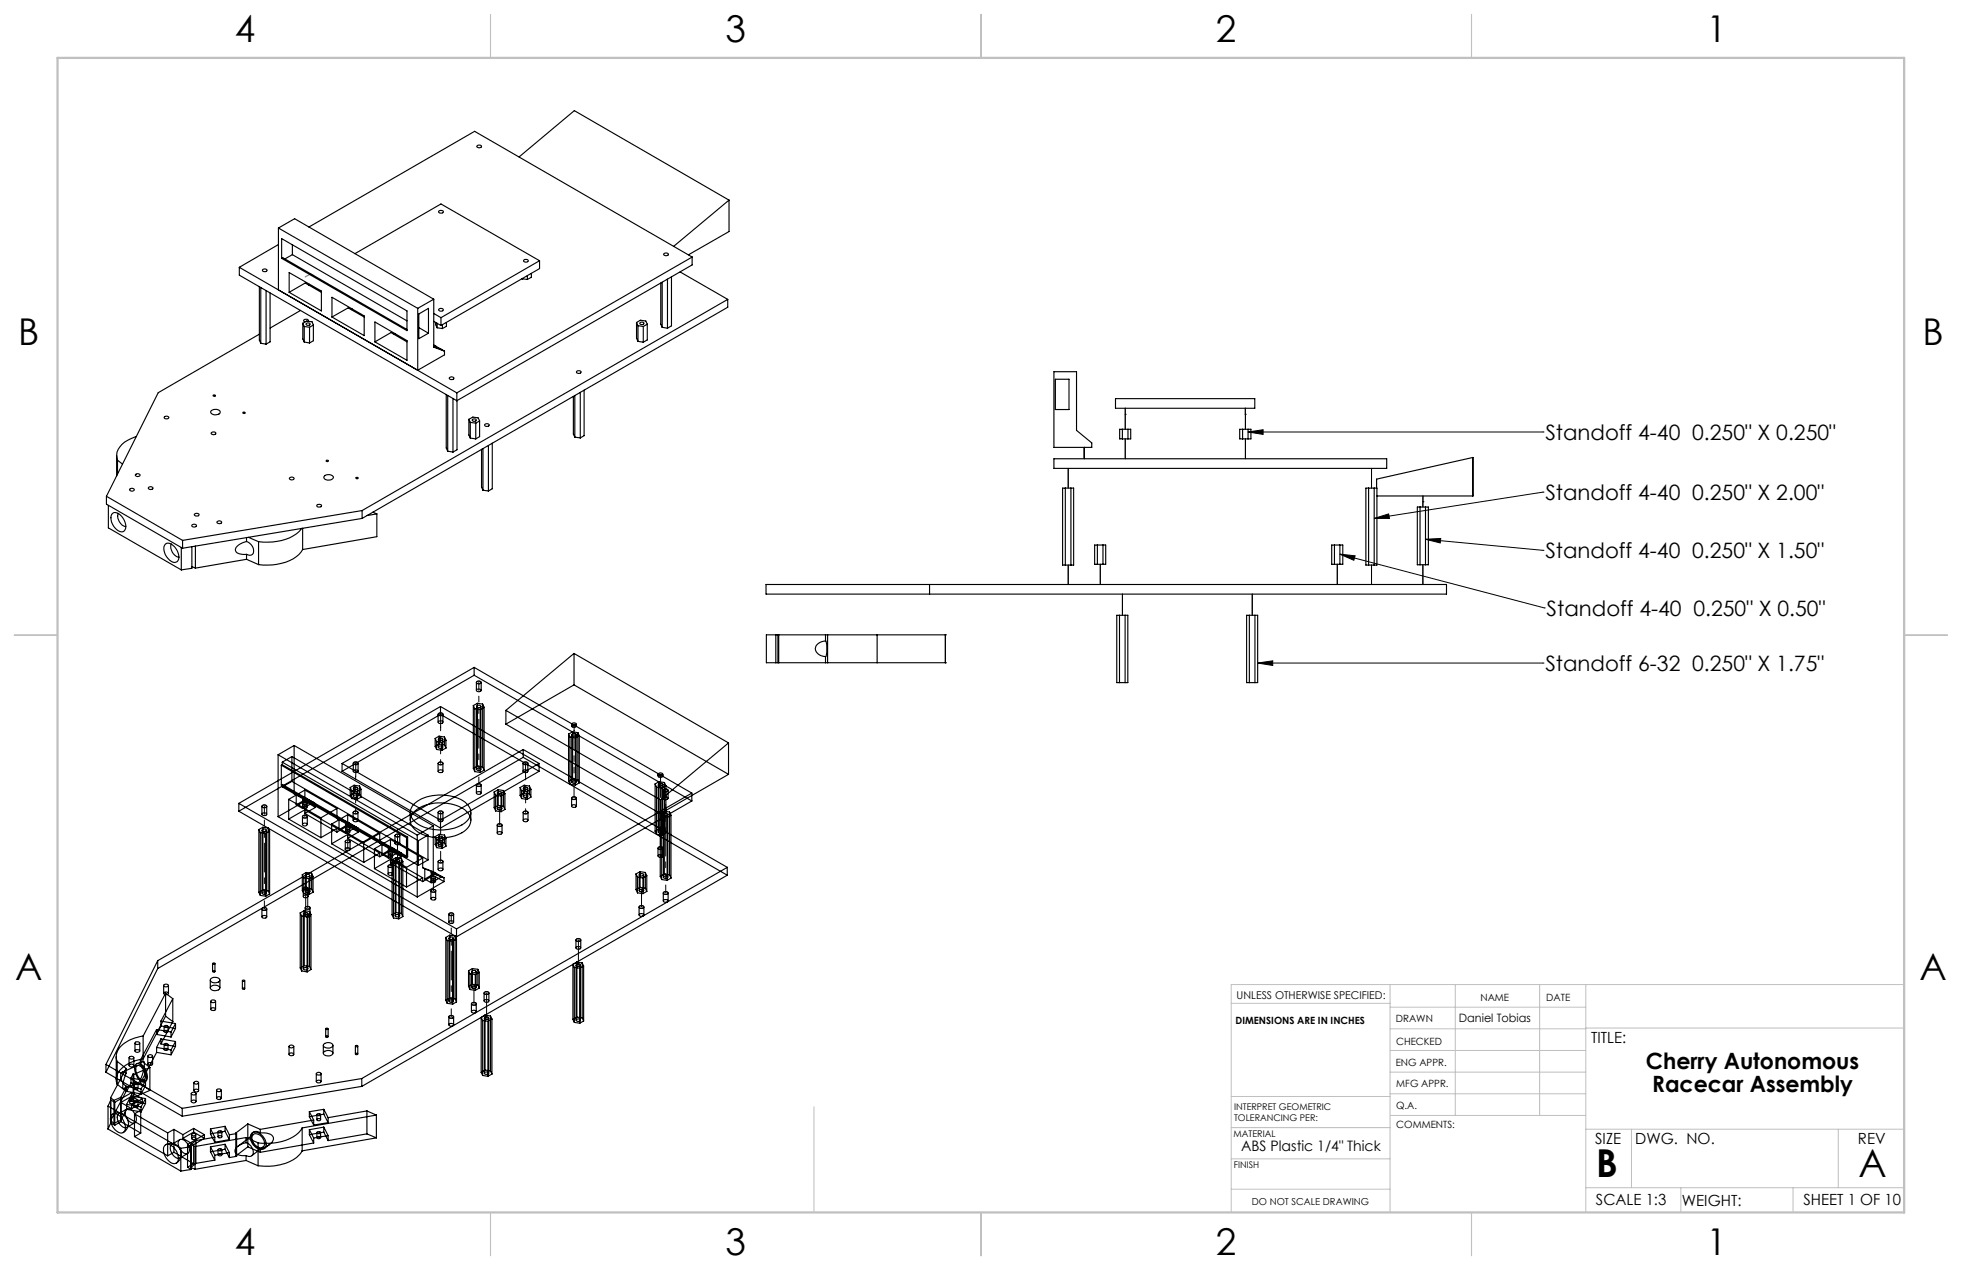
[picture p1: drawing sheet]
<svg xmlns="http://www.w3.org/2000/svg" width="432mm" height="279mm" viewBox="0 0 432 279" stroke-linecap="round" stroke-linejoin="round" font-family="sans-serif">
<defs><g id="words">
<g font-size="8.5">
<text x="351.3" y="259">B</text>
<text x="409.1" y="258.9">A</text>
</g>
<g font-size="8.1">
<text x="51.7" y="9.3">4</text>
<text x="159.7" y="9.3">3</text>
<text x="267.6" y="9.3">2</text>
<text x="375.6" y="9.3">1</text>
<text x="4" y="76">B</text>
<text x="423.1" y="76">B</text>
<text x="3.3" y="215.7">A</text>
<text x="422.4" y="215.7">A</text>
<text x="51.7" y="276">4</text>
<text x="159.7" y="276">3</text>
<text x="267.6" y="276">2</text>
<text x="375.6" y="276">1</text>
</g>
<g font-size="4.9">
<text x="362.2" y="235.3">Cherry Autonomous</text>
<text x="363.6" y="240.2">Racecar Assembly</text>
</g>
<g font-size="4.7">
<text x="340.1" y="96.8">Standoff 4-40 0.250&quot; X 0.250&quot;</text>
<text x="340.1" y="110">Standoff 4-40 0.250&quot; X 2.00&quot;</text>
<text x="340.1" y="122.8">Standoff 4-40 0.250&quot; X 1.50&quot;</text>
<text x="340.4" y="135.5">Standoff 4-40 0.250&quot; X 0.50&quot;</text>
<text x="340.1" y="147.6">Standoff 6-32 0.250&quot; X 1.75&quot;</text>
</g>
<g font-size="3.4">
<text x="350.2" y="229.5">TITLE:</text>
<text x="351.1" y="251.6">SIZE</text>
<text x="359.9" y="251.6">DWG. NO.</text>
<text x="408.9" y="251.7">REV</text>
<text x="351.2" y="265.2">SCALE 1:3</text>
<text x="370.1" y="265.3">WEIGHT:</text>
<text x="396.9" y="265.2">SHEET 1 OF 10</text>
</g>
<text font-size="3.2" x="273.1" y="253.3">ABS Plastic 1/4&quot; Thick</text>
<text font-size="2.5" x="321.1" y="224.9">Daniel Tobias</text>
<text font-size="2.4" x="272.2" y="219.7">UNLESS OTHERWISE SPECIFIED:</text>
<g font-size="2.2">
<text x="325.8" y="220.2">NAME</text>
<text x="340.3" y="220.2">DATE</text>
<text x="271.9" y="225.3">DIMENSIONS ARE IN INCHES</text>
<text x="307.2" y="224.9">DRAWN</text>
<text x="307.3" y="229.8">CHECKED</text>
<text x="307.2" y="234.5">ENG APPR.</text>
<text x="307.3" y="239.2">MFG APPR.</text>
<text x="307.3" y="243.9">Q.A.</text>
<text x="307.3" y="248.1">COMMENTS:</text>
</g>
<text font-size="2.1" x="275.5" y="265.1">DO NOT SCALE DRAWING</text>
<g font-size="2">
<text x="271.6" y="244.1">INTERPRET GEOMETRIC</text>
<text x="271.5" y="250.2">MATERIAL</text>
<text x="271.6" y="246.6">TOLERANCING PER:</text>
<text x="271.5" y="257">FINISH</text>
</g>
</g></defs>
<g fill="none" stroke="#000" stroke-width=".22">
<path d="M274.7 95h64.9M274.7 95l3.3-.5v1.1zM339.6 95h.1M302.4 114.1l3.2-1 .2 1zM313.7 118.6l25.9 2.5M313.7 118.6l3.4-.1-.1 1zM339.6 108.3h.1M339.6 108.3l-37.2 5.8M294.9 121.9l45 11.8M294.9 121.9l3.3 .4-.2 1zM339.6 121.1h.1M339.9 133.7h.1"/>
<path d="M276.8 145.9h62.8M276.8 145.9l3.3-.5v1zM339.6 145.9h.1"/>
</g>
<g fill="none" stroke="#c0c0c0" stroke-width=".22">
<path d="M305.9 216.6v50.1M320.3 216.6v28.8M338.8 216.6v28.8M349 216.6v50.1M419.1 216.6h-148.1v50.1M271 220.7h34.9M305.9 231.1h43.1M305.9 226.3h43.1M305.9 221.6h43.1M305.9 235.9h43.1M349 226.2h70.1M179.1 243.5v23.2"/>
<path d="M271 255h34.9M271 248.1h35M271 241.2h35M305.9 240.6h43.1M306 245.4h43M349 248.4h70.1M359.1 248.4v12.9M404.6 248.4v12.9M271 261.6h34.9M349 261.3h70.1M369.9 261.3v5.4M394.6 261.3v5.4"/>
</g>
<path d="M108 3.2v9.5M215.9 3.2v9.5M323.8 3.2v9.5M3.1 139.7h9.6M419.1 139.7h9.5M108 266.7v9.6M215.9 266.7v9.6M323.8 266.7v9.6" fill="none" stroke="#c0c0c0" stroke-width=".25"/>
<path d="M12.7 12.7h406.4v254h-406.4z" fill="none" stroke="#c0c0c0" stroke-width=".5"/>
<path d="M69.1 60.6l-.7-.3-1.2 .6M69 176.5l-.7-.4-1.2 .7" fill="none" stroke="#808080" stroke-width=".25"/>
<path d="M313.7 118.6l3.4-.1-.1 1zM302.4 114.1l3.2-1 .2 1zM274.7 95l3.3-.5v1.1zM294.9 121.9l3.3 .4-.2 1zM276.8 145.9l3.3-.5v1z" fill="#000"/>
<g fill="none" stroke="#000" stroke-width=".25">
<path d="M105 32.1a.52 .52 0 0 1 .6-.2 .52 .52 0 0 1 .3 .4 .54 .54 0 0 1-.5 .2 .54 .54 0 0 1-.4-.4zM114.2 34.5l12.2-10.2 34 19.7M52.7 58.8l47.8 27.6M52.7 58.8v1.7l47.8 27.7M57.8 59.3a.54 .54 0 0 1 .5-.1 .54 .54 0 0 1 .4 .4 .52 .52 0 0 1-.5 .2 .52 .52 0 0 1-.4-.5zM61.3 50.2v13.6M61.3 50.2l30.6 17.6M61.3 50.2l3.5-2.1 30.7 17.7M61.3 53.8l-8.6 5M62 52.5l27.6 15.9v4.3l-27.6-15.9zM62 56.8l.2-.1 27.4 15.8M63.6 60l7.1 4v4.4l-7.1-4.1z"/>
<path d="M64.3 56l25.3 14.6M64.3 53.8v2.2M64.3 56l-1.6 1M68 50l36.5-21.1 47.8 27.7M78.1 55.8l18.9-10.9 21.7 12.5M96.6 46.5a.56 .56 0 0 1 .5-.2 .56 .56 0 0 1 .4 .4 .54 .54 0 0 1-.5 .2 .54 .54 0 0 1-.4-.4zM115.3 57.3a.54 .54 0 0 1 .5-.3 .54 .54 0 0 1 .4 .5 .56 .56 0 0 1-.5 .2 .56 .56 0 0 1-.4-.4zM118.7 57.4l-21.7 12.5M118.7 57.4v1.7l-21.7 12.5M146.1 55.8a.54 .54 0 0 1 .6-.2 .54 .54 0 0 1 .4 .5 .57 .57 0 0 1-1-.3zM149.7 59.8l10.5 6.1M152.3 56.6l-51.8 29.8"/>
<path d="M152.3 56.6v1.7l-51.8 29.9M160.4 44v6.9l-8.9 5.2M160.4 44l-12.1 10.2M57.1 63.1v11.7l.3 .7M57.1 73.5l-22.3 12.9-11.4 22.8M57.4 63.3v12.2M57.4 75.5l1.2 .2M58.6 63.9v11.8M59.4 64.5v10.7l-.8 .5M63.6 64.3l3.6-2 3.5 2M66.1 68.3l-6.7 3.9M66.6 71.1l.4 .7"/>
<path d="M66.6 71.1l.9-.5 1.2 .2 .3 .7M66.6 71.1v3.5l.4 .6M67 71.8v3.4M67 71.8l1.1 .2M67 75.2l1.1 .3M67.4 71.2a.42 .42 0 0 1 .5-.2 .42 .42 0 0 1 .3 .5l-.6 .1-.2-.2zM67.8 70.7a.5 .5 0 0 0-.5-.5 .5 .5 0 0 0-.4 .5l.3 .1M68.1 72v3.5M68.1 62.5l-.2 .2M69 71.5l-.9 .5M69 71.5v3.5l-.9 .5M73.1 65.4l7.1 4.1v4.3l-7.1-4.1z"/>
<path d="M73.1 69.7l3.5-2 3.6 2M77.5 68l-.2 .1M82.5 70.8l7.1 4.1v4.4l-7.1-4.1zM82.5 75.2l3.5-2 3.6 2M87 73.4l-.3 .2M91.9 67.8v13.7l5.9-3.4v-.8M92.2 69.1l2.1-1.3v5.5l-2.1 1.2zM92.2 72.1l2.1 1.2M95.5 65.8l-3.6 2M95.5 65.8v10.6l2.3 .9M95.5 76.3l1.9 .7M95.5 76l.4 .2"/>
<path d="M95.5 75.9l.4 .3M95.5 69l1.5 .9M95.5 70.7l1.5 .9M95.9 70.9v.5l.3 .7M95.9 76.2l-.3 .1M95.9 76.2l1.5 .8M96.2 71.1v1M96.2 72.1l1.2 .2M96.6 68.1a.54 .54 0 0 1 .5-.3 .54 .54 0 0 1 .4 .5 .54 .54 0 0 1-.5 .2 .54 .54 0 0 1-.4-.4zM97 69.9v1.7M97.4 71.4v.9M97.4 77l.4 .3"/>
<path d="M98.2 70.9v.9l-.8 .5M114.9 61.3h.1M114.9 61.3l1.2 .2M116.1 60.6v.9M116.9 60.1v.9l-.8 .5M140.1 70.9l.3 .7M140.1 70.9l.8-.5 1.2 .2 .4 .7M140.1 70.9v3.5l.3 .7M140.4 71.6v3.5M140.4 71.6l1.2 .2M140.4 75.1l1.2 .2M140.8 71a.49 .49 0 0 1 .5-.2 .49 .49 0 0 1 .4 .4 .48 .48 0 0 1-.5 .2 .48 .48 0 0 1-.4-.4z"/>
<path d="M141.6 71.8v3.5M142.5 71.3l-.9 .5M142.5 71.3v3.5l-.9 .5M145.4 62.3v9l.3 .7M145.7 62.1v9.9M145.7 72l1.2 .2M146.9 61.4v10.8M147.8 60.9v10.8l-.9 .5M160.2 65.9l-80.5 46.4M160.2 65.9v1.7l-80.5 46.5M30 96.1a5.8 5.8 0 0 0-4.2 3.4l.1 1.7M36.2 91.7a.54 .54 0 0 1 .5-.2 .54 .54 0 0 1 .4 .5 .52 .52 0 0 1-.6 .2 .52 .52 0 0 1-.3-.5z"/>
<path d="M46.5 90.4a1.26 1.26 0 0 1 2 .3 1.22 1.22 0 0 1-2.1-.1zM46.5 95.2a.54 .54 0 0 1 .6-.2 .54 .54 0 0 1 .4 .5 .57 .57 0 0 1-1-.3zM47 86.9l.4 .1-.3 .2zM98.2 86.8v11.8l.3 .7M98.5 87v12.3M98.5 99.3l1.2 .1M98.9 83.1a.54 .54 0 0 1 .6-.2 .54 .54 0 0 1 .4 .4 .52 .52 0 0 1-.6 .2 .52 .52 0 0 1-.4-.4zM99.7 87.7v11.7M100.5 86.4v1.8M100.6 88.2v10.8l-.9 .4M103.2 92.3l.3 .6M103.2 92.3l.9-.5 1.1 .1 .4 .7"/>
<path d="M103.2 92.3v3.4l.3 .7M103.5 92.9v3.5M103.5 92.9l1.2 .2M103.5 96.4l1.2 .2M104 92.2h.7a.39 .39 0 0 1-.1 .5 .39 .39 0 0 1-.6-.1l-.1-.2zM104.7 93.1v3.5M105.6 92.6l-.9 .5M105.6 92.6v3.5l-.9 .5M106 98.8v8.4l.3 .6M106.3 98.7v9.1M106.8 93.3l.4-.1 .5 .2a.51 .51 0 0 1-.5 .4 .51 .51 0 0 1-.5-.4zM107.5 98v10"/>
<path d="M108.3 97.5v10l-.8 .5M126.2 87.2v8.3l.3 .7M126.5 87v9.2M126.5 96.2l1.2 .1M126.9 81.7a.52 .52 0 0 1 .6-.2 .52 .52 0 0 1 .3 .5 .54 .54 0 0 1-.5 .2 .54 .54 0 0 1-.4-.5zM127.7 86.3v10M128.6 85.8v10l-.9 .5M232 81.8h4.9v12.9l3.4 2.7v1h-8.3zM232.3 83.4h3v6.7h-3zM245.5 87.7h30.7v2.1h-30.7zM246.4 94.4h2.4v2.2h-2.4zM247 94.4v2.2"/>
<path d="M248.2 94.4v2.2M272.8 94.4h2.5v2.2h-2.5zM273.5 94.4v2.2M274.7 94.4v2.2M23.4 109.2l16.8 9.7M23.4 109.2v1.7l16.8 9.7M23.8 111.2v4.9l16.1 9.3M24.8 113a1.66 1.66 0 0 1 2.3 1l.4 .9a1.37 1.37 0 0 1-.7 2.1 3.1 3.1 0 0 1-2.2-3.8zM25.7 100.2v4.5M25.9 101.2l1.1 .9M25.9 101.2v3.1M26 113a2.31 2.31 0 0 0 1.7 2.9"/>
<path d="M28.5 107.6a.54 .54 0 0 1 .6-.2 .54 .54 0 0 1 .4 .4 .54 .54 0 0 1-.5 .3 .54 .54 0 0 1-.5-.5zM29.8 104.4a.54 .54 0 0 1 .6-.2 .54 .54 0 0 1 .4 .4 .54 .54 0 0 1-.6 .3 .54 .54 0 0 1-.4-.5zM32.7 107.3a.54 .54 0 0 1 .5-.2 .54 .54 0 0 1 .5 .4 .54 .54 0 0 1-.6 .2 .54 .54 0 0 1-.4-.4zM36.4 119.7a1.53 1.53 0 0 1 2 .6 2.61 2.61 0 0 1 .6 3.2 1.5 1.5 0 0 1-2-.6 2.56 2.56 0 0 1-.6-3.2zM37.7 119.7a2.31 2.31 0 0 0 1.7 2.9M40.2 118.9v1.7M42.3 115.4l.4-.1 .5 .2a.5 .5 0 0 1-.5 .5 .5 .5 0 0 1-.5-.5zM42.8 113.1a.56 .56 0 0 1 .6-.2 .56 .56 0 0 1 .4 .4 .54 .54 0 0 1-.6 .3 .54 .54 0 0 1-.4-.5zM47.8 114.8a.54 .54 0 0 1 .5-.2 .54 .54 0 0 1 .5 .4 .56 .56 0 0 1-.6 .2 .56 .56 0 0 1-.4-.4zM54.3 119.1a2.86 2.86 0 0 0-2.5 1.9 1.36 1.36 0 0 0 1.5 1h1M54.3 119.1a2.03 2.03 0 0 1 1.3 2.9 1.11 1.11 0 0 1-1.3 0M54.3 118.3v.8"/>
<path d="M54.7 118.2l2.2 1M56.9 119.2v5M63.7 105.2a.54 .54 0 0 1 .6-.3 .54 .54 0 0 1 .4 .5 .54 .54 0 0 1-.6 .2 .54 .54 0 0 1-.4-.4zM66.4 116.2a8.9 8.9 0 0 1-7.5 3.1l-2-.1M66.6 116.2v4.7M69.8 111l.4-.1 .5 .2a.5 .5 0 0 1-.5 .4 .5 .5 0 0 1-.5-.4zM71.5 104.6l1.1-.2a.65 .65 0 0 1 .7 .9 1.22 1.22 0 0 1-2-.3zM78.4 105.1l.4 .1a.24 .24 0 0 1-.2 .1 .24 .24 0 0 1-.2-.2zM79.7 112.3l-39.5 6.6M79.7 112.3v1.8M79.7 114.1l-39.5 6.5M82.1 112.7l.8 .4"/>
<path d="M82.9 113.1l-2.1 .3M82.9 113.1v5l-16.3 2.8M106.3 107.8l1.2 .2M232 100.9h73.2v2.1h-73.2zM233.9 107.4h2.4v16.9h-2.4zM234.5 107.4v16.9M235.7 107.4v16.9M240.9 119.9h2.4v4.2h-2.4zM241.5 119.9v4.2M242.7 119.9v4.2M293.1 119.9h2.4v4.2h-2.4zM293.7 119.9v4.2"/>
<path d="M294.9 119.9v4.2M300.6 107.4h2.4v16.9h-2.4zM301.2 107.4v16.9M302.4 107.4v16.9M311.9 111.5h2.5v12.7h-2.5zM312.5 111.5v12.7M313.7 111.5v12.7M324.1 100.6v8.5M324.1 100.6l.1 8.5h-21.2M324.1 100.6l-21.1 4.8v2M39.9 120.4v5M42.2 124.6l.8 .4"/>
<path d="M42.2 120.3v4.7l-2.3 .4M43 120.1v4.9M54.3 122v1M54.3 123l-11.3 2M54.3 123l2.6 1.2M66.6 120.9a7.5 7.5 0 0 1-5.6 3.2l-2.1 .2-2-.1M168.6 128.6h149.7v2.1h-149.7zM170.7 139.7v6.1M171.2 139.7v6.1M171.4 139.7v6.1M181.7 139.7v1.3M182.1 139.7h10.9"/>
<path d="M182.1 139.7h-13.4v6.1h13.4M182.1 139.7v6.1M193 139.7v6.1M193 139.7h15.1M204.6 128.6v2.1M208.1 139.7h.1M208.1 139.7v6.1M245.8 135.4h2.4v14.8h-2.4zM246.4 135.4v14.8M247.6 135.4v14.8M274.4 135.4h2.4v14.8h-2.4zM275 135.4v14.8"/>
<path d="M276.2 135.4v14.8M96.4 157.2v1.7M96.5 157l.3-.1a.36 .36 0 0 1 .5 0 .36 .36 0 0 1 0 .5h-.1a.42 .42 0 0 1-.5 .1 .42 .42 0 0 1-.2-.5zM96.5 158.7l.3-.1a.36 .36 0 0 1 .5 0 .36 .36 0 0 1 0 .5h-.1a.42 .42 0 0 1-.5 .1 .42 .42 0 0 1-.2-.5zM96.9 155.4l-21.6 12.6M96.9 155.4l21.7 12.6M96.9 157.2l-21.6 12.5M96.9 157.2l21.7 12.5M96.9 155.4v1.8M97.5 157.2v1.7M104.2 155.2v13.9M104.2 155.2l.3 .7"/>
<path d="M104.4 148.6l47.9 27.6M104.4 146.8v1.8M104.4 146.8l47.9 27.7M104.4 146.8l-51.8 29.9M104.4 148.6l-51.8 29.9M104.5 155.9l1.2 .2M104.5 155.9v13.9M104.8 150.1v1.8M104.9 155.4v13.8M104.9 150a.56 .56 0 0 1 .6-.2 .56 .56 0 0 1 .4 .5 .62 .62 0 0 1-1.1-.2zM104.9 151.7a.56 .56 0 0 1 .6-.1 .56 .56 0 0 1 .4 .4 .62 .62 0 0 1-1.1-.2zM105 155.3a.45 .45 0 0 1 .5-.2 .45 .45 0 0 1 .3 .5 .46 .46 0 0 1-.6 .1 .46 .46 0 0 1-.2-.4z"/>
<path d="M105.1 154.7v13.9M105.1 154.7l1.1 .2M105.1 154.7l-.9 .5M105.7 156.1v13.8M105.8 155.4v13.8M105.9 150.1v1.8M106.2 154.9v13.8M106.2 154.9l.3 .7M106.5 155.6v13.8M106.5 155.6l-.8 .5M111.3 156.3v3M111.3 159.3l34 19.7"/>
<path d="M111.3 156.3l34 19.7M125.8 159.3v.4M126 159.5a.51 .51 0 0 1 .5-.1 .51 .51 0 0 1 .3 .4l-.1 .1a.53 .53 0 0 1-.9-.3zM126 159.1a.51 .51 0 0 1 .5-.1 .51 .51 0 0 1 .3 .5h-.1a.53 .53 0 0 1-.9-.3zM126.3 150.7l34 19.7M126.3 143.8v6.9M126.3 143.8l34 19.6M126.3 150.7l-15 8.6M126.3 143.8l-15 12.5M126.9 159.3v.4M181.7 141a5.3 5.3 0 0 1 0 3.5M181.7 141a2 2 0 0 0-2.2 2.1l.3 .5 .6 .5 1.3 .4"/>
<path d="M181.7 144.5v1.3M182.1 145.8h10.9M193 145.8h15.1M208.1 145.8h.1M52.6 178.5l47.9 27.6M52.6 176.7l47.9 27.7M52.6 176.7v1.8M57.6 177.4v1.7M57.7 177.2a.54 .54 0 0 1 .6-.1 .54 .54 0 0 1 .4 .4 .52 .52 0 0 1-.6 .2 .52 .52 0 0 1-.4-.5zM57.7 179a.54 .54 0 0 1 .6-.2 .54 .54 0 0 1 .4 .4 .52 .52 0 0 1-.6 .3 .52 .52 0 0 1-.4-.5zM58.7 177.4v1.7M61.2 166.1l30.6 17.6"/>
<path d="M61.2 179.7l30.6 17.6M61.2 166.1v13.6M61.9 168.3l27.6 16M61.9 172.7l27.6 15.9M61.9 168.3v4.4M62.1 168.2l27.6 16M62.1 172.6l27.6 15.9M62.1 168.2l-.2 .1M62.1 172.6l-.2 .1M62.1 167.7l30 17.3M62.1 167.7v.5M62.1 172.6v.5"/>
<path d="M62.1 173.1l30 17.3M63.5 175.9v4.3M63.5 175.9l7.1 4M64.2 171.9l-2.1 1.2M64.2 166.4l30 17.3M64.2 166.4v5.5M64.2 166.4l-2.1 1.3M64.2 171.9l30 17.3M64.7 174.6l2.9 1.1M64.7 164l30.7 17.7M64.7 164v10.6M64.7 174.6l.5 .3"/>
<path d="M64.7 164l-3.5 2.1M65.2 174.9v2.2M65.2 177.1l1.4 .8M65.2 174.9l2.4 .8M66.6 179.7v1.7M66.6 175.7v2.2M66.6 175.7l2.4 .8M66.6 175.7l2.8 1.1M66.6 179.5a.51 .51 0 0 1 .6-.2 .51 .51 0 0 1 .4 .5 .5 .5 0 0 1-.6 .2 .5 .5 0 0 1-.4-.5zM66.6 177.5l.3-.1a.36 .36 0 0 1 .5-.1 .36 .36 0 0 1 .1 .5l-.3 .1a.4 .4 0 0 1-.6-.4zM66.7 176.6h.1a.39 .39 0 0 1 .5-.1 .39 .39 0 0 1 .2 .5l-.3 .1a.35 .35 0 0 1-.4 0 .35 .35 0 0 1-.1-.5zM67.1 179l7.1 4.1"/>
<path d="M67.1 178.2l7.1 4M67.1 173.8v2.4M67.1 178.2v.8M67.1 173.8l7.1 4.1M67.1 176.2l-5.9 3.5M67.1 176.2l2.3 1.4M67.1 178.2l-3.6 2M67.1 173.8l-3.6 2.1M67.6 176.8v.8M67.6 175.7l1.4 .8M67.6 175.7l-2.4 1.4M67.6 179.7v1.7"/>
<path d="M69 176.5l.4 .3M69 176.5l-2.4 1.4M69.4 177.6l-2.3 1.4M69.4 176.8v.8M70.6 179.9v4.4M74.2 177.9v2.2M74.2 177.9l-3.6 2M75.3 168l21.6 12.4M75.3 169.7l21.6 12.5M75.3 168v1.7M76.5 179.2l7.1 4.1M76.5 179.2v2.5"/>
<path d="M76.5 179.2l-3.5 2.1M77.1 173.2v1.8M77.1 173.2l.3 .8M77.1 175l.3 .7M77.4 175.7l1.2 .2M77.4 174v1.7M77.4 174l1.2 .1M77.7 178.8v1.7M77.8 168v1.7M77.8 175.1l.3-.2h.4a.31 .31 0 0 1 .1 .5 .31 .31 0 0 1-.5 0l-.3-.1zM77.8 173.4v1.8M77.8 178.6a.52 .52 0 0 1 .6-.2 .52 .52 0 0 1 .3 .5 .56 .56 0 0 1-.9-.2z"/>
<path d="M77.8 169.5l.4-.1a.32 .32 0 0 1 .5 .1 .32 .32 0 0 1-.1 .4l-.3 .1a.36 .36 0 0 1-.4-.1 .36 .36 0 0 1-.1-.4zM77.9 173.3l.6-.1a.31 .31 0 0 1 .1 .5 .31 .31 0 0 1-.5 0 .26 .26 0 0 1-.3-.1 .26 .26 0 0 1 .1-.3zM77.9 167.7l.3-.1a.32 .32 0 0 1 .5 .1 .32 .32 0 0 1-.1 .5h-.3a.34 .34 0 0 1-.5 0 .34 .34 0 0 1 .1-.5zM77.9 174.5l1.2 .2M77.9 172.8l1.2 .1M77.9 172.8v1.7M77.9 174.5l-.8 .5M77.9 172.8l-.8 .4M78.6 174.1v1.8M78.7 173.4v1.8M78.8 178.8v1.7M78.8 168v1.7"/>
<path d="M79.1 174.7l.3 .7M79.1 172.9l.3 .7M79.1 172.9v1.8M79.4 173.6l-.8 .5M79.4 175.4l-.8 .5M79.4 173.6v1.8M90.3 178.8v1.7M91.1 177a9.6 9.6 0 0 1 9.8-1.4 3.4 3.4 0 0 1 2.6 3.8 5.9 5.9 0 0 1-5.4 3.1 8.6 8.6 0 0 1-7.2-2.2 2.47 2.47 0 0 1 .2-3.3zM91.1 178.7a9.6 9.6 0 0 1 10.8-.8 2.71 2.71 0 0 1 1.3 4 8.3 8.3 0 0 1-7.7 2.3 6.3 6.3 0 0 1-5-2.8l-.1-1.6zM95.8 162.5v1.7M95.8 162.5l.3 .7M95.8 164.2l.3 .7"/>
<path d="M96.1 164.9l1.2 .2M96.1 163.2v1.7M96.1 163.2l1.2 .1M96.4 168v1.7M96.4 178.7v1.7M96.5 162.6l.7-.2 .2 .3-.2 .2h-.4zM96.5 162.6v1.8M96.5 167.8a.45 .45 0 0 1 .6-.2 .45 .45 0 0 1 .2 .6 .46 .46 0 0 1-.5 .1 .46 .46 0 0 1-.3-.5zM96.5 169.5a.45 .45 0 0 1 .6-.2 .45 .45 0 0 1 .2 .6h-.7l-.2-.2zM96.6 164.2l.6-.1 .2 .3-.2 .2h-.4l-.3-.2zM96.6 178.5h.1a.43 .43 0 0 1 .5-.1 .43 .43 0 0 1 .2 .5l-.4 .1a.33 .33 0 0 1-.5 0 .33 .33 0 0 1 .1-.5zM96.6 162v1.7"/>
<path d="M96.6 163.7l1.2 .2M96.6 162l1.2 .1M96.6 163.7l-.8 .5M96.6 162l-.8 .5M97.3 163.3v1.8M97.4 162.6v1.8M97.5 168v1.7M97.5 178.7v1.7M97.8 162.1v1.8M97.8 162.1l.3 .7M97.8 163.9l.3 .7M98.1 164.6l-.8 .5"/>
<path d="M98.1 162.8v1.8M98.1 162.8l-.8 .5M103.6 178.8v1.7M104.2 169.1l.3 .7M104.5 169.8l1.2 .1M104.8 172.7v1.7M104.9 174.3a.54 .54 0 0 1 .6-.2 .54 .54 0 0 1 .4 .5 .56 .56 0 0 1-.6 .2 .56 .56 0 0 1-.4-.5zM105 169.1a.45 .45 0 0 1 .5-.2 .45 .45 0 0 1 .3 .5 .46 .46 0 0 1-.6 .1 .46 .46 0 0 1-.2-.4zM105 172.5l.6-.1 .3 .2a.5 .5 0 0 1-.5 .4 .5 .5 0 0 1-.5-.4zM105.1 168.6l1.1 .1M105.1 168.6l-.9 .5M105.9 172.7v1.7"/>
<path d="M106.2 168.7l.3 .7M106.5 169.4l-.8 .5M108.8 177.7l.3 .7M108.8 174.2v3.5M108.8 174.2l.3 .7M109.1 178.4l1.2 .2M109.1 174.9l1.2 .2M109.1 174.9v3.5M109.5 174.4v3.5M109.5 174.3l.6-.1 .3 .3-.3 .2h-.4l-.2-.1zM109.5 177.7l.6-.1 .3 .3-.3 .3h-.3l-.3-.2zM109.6 173.7v3.5"/>
<path d="M109.6 173.7l1.2 .2M109.6 177.2l-.8 .5M109.6 173.7l-.8 .5M109.6 177.2l1.2 .2M110.3 175.1v3.5M110.4 174.4v3.5M110.8 177.4l.3 .7M110.8 173.9l.3 .7M110.8 173.9v3.5M111.1 174.6l-.8 .5M111.1 174.6v3.5M111.1 178.1l-.8 .5"/>
<path d="M114.5 173.2l.3 .8M114.5 173.2v1.8M114.5 175l.3 .7M114.8 175.7l1.2 .2M114.8 174l1.2 .1M114.8 174v1.7M115.1 168v1.7M115.1 164.9v1.7M115.1 178.8v1.7M115.1 166.6l45 25.9M115.1 166.6l-80.4 46.5M115.1 164.9l-80.4 46.4"/>
<path d="M115.1 164.9l45 25.9M115.2 167.8l.4-.2a.33 .33 0 0 1 .5 .1 .33 .33 0 0 1-.2 .5h-.2a.36 .36 0 0 1-.4 0 .36 .36 0 0 1-.1-.4zM115.2 169.5l.4-.1a.33 .33 0 0 1 .5 .1 .33 .33 0 0 1-.2 .4l-.2 .1a.36 .36 0 0 1-.4-.1 .36 .36 0 0 1-.1-.4zM115.2 173.5v1.7M115.2 178.6a.51 .51 0 0 1 .6-.2 .51 .51 0 0 1 .3 .5 .6 .6 0 0 1-1-.2zM115.2 173.3l.7-.1 .2 .3-.6 .2-.3-.1zM115.2 175l.7-.1 .2 .4-.6 .1-.3-.1zM115.4 174.5l1.1 .2M115.4 172.8v1.7M115.4 172.8l1.1 .1M115.4 174.5l-.9 .5M115.4 172.8l-.9 .4"/>
<path d="M116 174.1v1.8M116.1 173.5v1.7M116.2 168v1.7M116.2 178.8v1.7M116.5 172.9v1.8M116.5 174.7l.3 .7M116.5 172.9l.3 .7M116.8 175.4l-.8 .5M116.8 173.6v1.8M116.8 173.6l-.8 .5M118.6 168l-21.7 12.4M118.6 169.7l-21.7 12.5"/>
<path d="M118.6 168v1.7M125.1 161.5v10.4M125.1 161.5l.3 .7M125.1 171.9l.3 .6M125.4 172.5l1.2 .2M125.4 162.2l1.2 .1M125.4 162.2v10.3M125.8 175.6v1.7M125.8 175.5a.57 .57 0 0 1 1 .2 .54 .54 0 0 1-.6 .2 .54 .54 0 0 1-.4-.4zM125.8 177.2a.57 .57 0 0 1 1 .2 .54 .54 0 0 1-.6 .3 .54 .54 0 0 1-.4-.5zM125.8 161.7v10.3M125.9 161.5h.1a.39 .39 0 0 1 .5-.1 .39 .39 0 0 1 .2 .5 .44 .44 0 0 1-.5 .1 .44 .44 0 0 1-.3-.5z"/>
<path d="M125.9 171.9h.1a.4 .4 0 0 1 .5-.2 .4 .4 0 0 1 .2 .5 .44 .44 0 0 1-.5 .1 .44 .44 0 0 1-.3-.4zM126 171.4l1.2 .2M126 161l1.2 .2M126 171.4l-.9 .5M126 161l-.9 .5M126 161v10.4M126.6 162.3v10.4M126.8 161.7v10.3M126.9 175.6v1.7M127.2 171.6l.3 .6M127.2 161.2l.3 .7M127.2 161.2v10.4"/>
<path d="M127.5 172.2l-.9 .5M127.5 161.9v10.3M127.5 161.9l-.9 .4M144.2 172.5v10.3M144.2 172.5l.3 .7M144.5 173.2l1.2 .2M144.5 173.2v10.4M144.8 170.4v.3M144.9 172.7v10.3M144.9 170.5h.1a.44 .44 0 0 1 .6-.1 .44 .44 0 0 1 .2 .5 .55 .55 0 0 1-.9-.3zM144.9 170.2l.1-.1a.44 .44 0 0 1 .6-.1 .44 .44 0 0 1 .2 .5 .55 .55 0 0 1-.9-.2zM145 172.5h.1a.37 .37 0 0 1 .5-.1 .37 .37 0 0 1 .1 .5 .42 .42 0 0 1-.5 .1 .42 .42 0 0 1-.2-.5z"/>
<path d="M145 172v10.4M145 172l1.2 .2M145 172l-.8 .5M145.3 179l.3 .7 1.2 .1M145.3 179v13.8M145.3 176v3M145.7 173.4l-.1 20.1M145.8 172.7v10.3M145.9 170.4v.3M146 173.9v1.7M146 179.2v13.8M146 173.7a.53 .53 0 0 1 .6-.1 .53 .53 0 0 1 .4 .4 .5 .5 0 0 1-.6 .2 .5 .5 0 0 1-.4-.5z"/>
<path d="M146 175.4a.53 .53 0 0 1 .6-.1 .53 .53 0 0 1 .4 .5 .5 .5 0 0 1-.6 .2 .5 .5 0 0 1-.4-.6zM146.1 179a.45 .45 0 0 1 .5-.1 .45 .45 0 0 1 .3 .4 .46 .46 0 0 1-.5 .2 .46 .46 0 0 1-.3-.5zM146.2 178.5v13.8M146.2 178.5l1.2 .1M146.2 178.5l-.9 .5M146.2 172.2v10.3M146.2 172.2l.3 .7M146.5 172.9v10.3M146.5 172.9l-.8 .5M146.8 179.8v13.9M147 179.2v13.8M147 173.9v1.7"/>
<path d="M147.4 178.6l.3 .8M147.4 178.6v13.9M147.7 179.4v13.8M147.7 179.4l-.9 .4M152.3 174.5v1.7M152.3 174.5l-51.8 29.9M152.3 176.2l-51.8 29.9M160.3 163.4v7M160.3 163.4l-15 12.6M160.3 170.4l-15 8.6M57 182.5v13.8M57 182.5l.3 .7"/>
<path d="M57 196.3l.3 .7M57.3 183.2v13.8M57.3 197l1.2 .2M57.3 183.2l1.2 .1M57.6 200v1.7M57.7 199.8a.56 .56 0 0 1 .6-.1 .56 .56 0 0 1 .4 .4 .54 .54 0 0 1-.6 .2 .54 .54 0 0 1-.4-.5zM57.7 182.7v13.8M57.7 182.5a.44 .44 0 0 1 .6-.2 .44 .44 0 0 1 .3 .5 .44 .44 0 0 1-.6 .2 .44 .44 0 0 1-.3-.5zM57.7 196.4a.44 .44 0 0 1 .6-.2 .44 .44 0 0 1 .3 .4 .44 .44 0 0 1-.6 .2 .44 .44 0 0 1-.3-.4zM57.9 195.8l1.1 .2M57.9 182l1.1 .2M57.9 182v13.8"/>
<path d="M57.9 195.8l-.9 .5M57.9 182l-.9 .5M58.5 183.3v13.9M58.6 182.7v13.8M58.7 200v1.7M59 196l.3 .7M59 182.2v13.8M59 182.2l.3 .6M59.3 196.7l-.8 .5M59.3 182.8l-.8 .5M59.3 182.8v13.9M63.5 180.2l7.1 4.1"/>
<path d="M66.5 192.4v3.5M66.5 195.9l.4 .7M66.5 192.4l.4 .7M66.6 181.2a.51 .51 0 0 1 .6-.2 .51 .51 0 0 1 .4 .5 .5 .5 0 0 1-.6 .2 .5 .5 0 0 1-.4-.5zM66.7 195.5v1.7M66.8 195.4a.52 .52 0 0 1 .5-.2 .52 .52 0 0 1 .4 .4 .54 .54 0 0 1-.5 .2 .54 .54 0 0 1-.4-.4zM66.8 197.1a.52 .52 0 0 1 .5-.2 .52 .52 0 0 1 .4 .4 .54 .54 0 0 1-.5 .2 .54 .54 0 0 1-.4-.4zM66.9 196.6l1.1 .2M66.9 193.1l1.1 .2M66.9 193.1v3.5M67.2 199.7v1.7M67.2 199.6a.54 .54 0 0 1 .6-.2 .54 .54 0 0 1 .4 .4 .57 .57 0 0 1-1-.2z"/>
<path d="M67.2 192.6v3.5M67.3 192.5l.6-.1a.28 .28 0 0 1 .2 .4 .28 .28 0 0 1-.4 .1h-.1a.29 .29 0 0 1-.3-.1 .29 .29 0 0 1 0-.3zM67.3 196l.6-.1a.28 .28 0 0 1 .2 .4 .28 .28 0 0 1-.4 .1h-.1a.29 .29 0 0 1-.3-.1 .29 .29 0 0 1 0-.3zM67.4 195.4l1.2 .2M67.4 191.9v3.5M67.4 195.4l-.9 .5M67.4 191.9l1.2 .2M67.4 191.9l-.9 .5M67.8 195.5v1.7M68 193.3v3.5M68.2 192.6v3.5M68.2 199.7v1.7"/>
<path d="M68.6 195.6l.3 .7M68.6 192.1l.3 .7M68.6 192.1v3.5M68.9 196.3l-.9 .5M68.9 192.8v3.5M68.9 192.8l-.9 .5M73 185.6l7 4.1M73 181.3v4.3M73 181.3l7 4.1M74.2 182.2v.9M74.2 180.1l.4 .2M74.2 182.2l-3.6 2.1"/>
<path d="M74.2 180.1l2.8 1.1M74.6 182.5l1.5 .8M74.6 180.3v2.2M74.6 180.3l2.4 .9M76 185.1v1.7M76.1 181.2v2.1M76.1 181.2l2.8 1M76.1 181.2l2.3 .8-2.3 1.3M76.1 184.9a.54 .54 0 0 1 .6-.1 .54 .54 0 0 1 .3 .4 .62 .62 0 0 1-1-.2zM76.1 186.7a.54 .54 0 0 1 .6-.2 .54 .54 0 0 1 .3 .5 .62 .62 0 0 1-1-.2zM76.2 182.8h.1a.36 .36 0 0 1 .5 0 .36 .36 0 0 1 .1 .4l-.1 .1a.35 .35 0 0 1-.5 0 .35 .35 0 0 1-.1-.5zM76.2 182h.1a.36 .36 0 0 1 .5 0 .36 .36 0 0 1 .1 .4l-.1 .1a.35 .35 0 0 1-.5 0 .35 .35 0 0 1-.1-.5z"/>
<path d="M76.5 183.6l7.1 4.1M76.5 183.6v.8M76.5 184.4l7.1 4.1M76.5 181.7l-2.3 1.4M76.5 181.7l2.4 1.4M76.5 183.6l-3.5 2M77 182.2v.9M77 181.2l1.9 1M77 181.2l-2.4 1.3M77 185.1v1.7M77.8 180.3a.52 .52 0 0 1 .6-.2 .52 .52 0 0 1 .3 .5 .56 .56 0 0 1-.9-.2zM78.9 183.1l-2.4 1.3"/>
<path d="M78.9 182.2v.9M80 185.4v4.3M82.4 186.7v4.4M82.4 191.1l7.1 4.1M82.4 186.7l7.1 4.1M83.6 185.5l.5 .3M83.6 183.3v2.2M83.6 187.7v.8M83.6 187.7l-3.6 2M83.6 185.5l2.8 1.1M83.6 183.3l-3.6 2.1M84.1 188l1.4 .8"/>
<path d="M84.1 185.8v2.2M84.1 185.8l2.3 .8M85.4 190.5v1.8M85.4 190.5a.55 .55 0 0 1 .6-.2 .55 .55 0 0 1 .4 .4 .56 .56 0 0 1-.5 .2 .56 .56 0 0 1-.5-.4zM85.4 192.2a.55 .55 0 0 1 .6-.2 .55 .55 0 0 1 .4 .4 .56 .56 0 0 1-.5 .2 .56 .56 0 0 1-.5-.4zM85.5 186.6v2.2M85.5 186.6l2.3 .8M85.5 186.6l2.8 1.1M85.5 188.3h.1a.38 .38 0 0 1 .5-.1 .38 .38 0 0 1 .2 .5 .42 .42 0 0 1-.5 .1 .42 .42 0 0 1-.3-.5zM85.6 187.5l.1-.1a.41 .41 0 0 1 .7 .4l-.1 .1a.39 .39 0 0 1-.6 .1 .39 .39 0 0 1-.1-.5zM85.9 189.9l7.1 4.1M85.9 189.1l7.1 4"/>
<path d="M85.9 184.7l7.1 4.1M85.9 184.7v2.4M85.9 189.1v.8M85.9 187.1l-2.3 1.4M85.9 187.1l2.4 1.4M85.9 189.1l-3.5 2M85.9 184.7l-3.5 2M86.3 189.2v12.1M86.3 189.2l.3 .7M86.4 187.7v.8M86.4 186.6l1.4 .8M86.4 186.6l-2.3 1.4"/>
<path d="M86.5 190.5v1.8M86.6 189.9l1.2 .1M86.6 189.9v12.1M86.9 183.8v1.8M87 183.7a.52 .52 0 0 1 .5-.2 .52 .52 0 0 1 .4 .4 .52 .52 0 0 1-.5 .3 .52 .52 0 0 1-.4-.5zM87 185.5a.52 .52 0 0 1 .5-.3 .52 .52 0 0 1 .4 .5 .52 .52 0 0 1-.5 .2 .52 .52 0 0 1-.4-.4zM87 189.4v12.1M87 189.2a.43 .43 0 0 1 .6-.2 .43 .43 0 0 1 .2 .5 .46 .46 0 0 1-.5 .2 .46 .46 0 0 1-.3-.5zM87.1 188.7v12.1M87.1 188.7l1.2 .1M87.1 188.7l-.8 .5M87.8 190v12.1"/>
<path d="M87.8 187.4l.5 .3M87.8 187.4l-2.3 1.4M87.9 189.4v12.1M88 183.8v1.8M88.3 188.5l-2.4 1.4M88.3 187.7v.8M88.3 188.8v12.1M88.3 188.8l.4 .7M88.7 189.5v12.1M88.7 189.5l-.9 .5M89.5 184.3v4.3M89.5 190.8v4.4"/>
<path d="M89.7 184.2l-.2 .1M89.7 188.5l-.2 .1M89.7 184.2v4.3M91.8 183.7v13.6M92.1 185v5.4M93 188.8v2.1M93 193.1v.9M93 190.9l.5 .3M93 193.1l-3.5 2.1M93 190.9l2.4 .9 1.9 1.1M93 188.8l-3.5 2M93.5 191.2v2.2"/>
<path d="M93.5 193.4l1.4 .8M93.5 191.2l2.3 .9-2.3 1.3M94.2 183.7l-2.1 1.3M94.2 183.7v5.5M94.2 189.2l-2.1 1.2M94.8 196v1.7M94.9 192v2.2M94.9 192l2.4 .9M94.9 192l2.8 1.1M94.9 195.8a.51 .51 0 0 1 .6-.2 .51 .51 0 0 1 .3 .5 .58 .58 0 0 1-.9-.2zM94.9 197.6a.51 .51 0 0 1 .6-.2 .51 .51 0 0 1 .3 .4 .58 .58 0 0 1-.9-.1zM95 193.8l.1-.1a.42 .42 0 0 1 .4 0 .42 .42 0 0 1 .3 .4l-.3 .1a.36 .36 0 0 1-.4 0 .36 .36 0 0 1-.1-.4z"/>
<path d="M95 193l.1-.1a.41 .41 0 0 1 .4-.1 .41 .41 0 0 1 .3 .5h-.1a.42 .42 0 0 1-.5 .1 .42 .42 0 0 1-.2-.4zM95.4 181.7v10.9M95.4 181.7l-3.6 2M95.4 192.6l-2.4 1.4M95.4 192.6l2.3 1.4M95.8 184v1.8M95.8 184l.3 .7M95.8 185.8l.3 .7M95.8 193.1v.9M95.9 196v1.7M96.1 184.7v1.8M96.1 186.5l1.2 .2"/>
<path d="M96.1 184.7l1.2 .2M96.4 189.5v1.8M96.5 184.3v1.7M96.5 189.4a.51 .51 0 0 1 .6-.2 .51 .51 0 0 1 .3 .5 .6 .6 0 0 1-1-.2zM96.5 191.1a.51 .51 0 0 1 .6-.2 .51 .51 0 0 1 .3 .5 .6 .6 0 0 1-1-.2zM96.6 184.1l.6-.1 .2 .3-.2 .2h-.4l-.3-.2zM96.6 185.8l.6-.1 .2 .3-.2 .2h-.4l-.3-.1zM96.6 180.2h.1a.43 .43 0 0 1 .5 0 .43 .43 0 0 1 .2 .4l-.4 .2a.33 .33 0 0 1-.5-.1 .33 .33 0 0 1 .1-.5zM96.7 183.6v1.7M96.7 183.6l1.1 .1M96.7 185.3l-.9 .5M96.7 183.6l-.9 .4"/>
<path d="M96.7 185.3l1.1 .2M96.9 180.4v1.8M97.3 192.9l.4 .2M97.3 192.9l-2.4 1.3M97.3 184.9v1.8M97.4 184.3v1.7M97.5 189.5v1.8M97.7 194l-5.9 3.3M97.7 193.1v.9M97.8 183.7v1.8M97.8 185.5l.3 .7M97.8 183.7l.3 .7"/>
<path d="M98.1 184.4v1.8M98.1 186.2l-.8 .5M98.1 184.4l-.8 .5M109.4 181.5v1.8M109.5 181.4a.54 .54 0 0 1 .5-.2 .54 .54 0 0 1 .4 .4 .52 .52 0 0 1-.5 .3 .52 .52 0 0 1-.4-.5zM109.5 183.1a.54 .54 0 0 1 .5-.2 .54 .54 0 0 1 .4 .5 .52 .52 0 0 1-.5 .2 .52 .52 0 0 1-.4-.5zM110.5 181.5v1.8M115.2 180.3a.51 .51 0 0 1 .6-.2 .51 .51 0 0 1 .3 .5 .58 .58 0 0 1-1-.2zM140 192.3l.3 .7M140 195.7l.3 .7M140 192.3v3.4M140.3 196.4l1.2 .2"/>
<path d="M140.3 193l1.2 .1M140.3 193v3.4M140.7 199.6v1.7M140.7 192.4v3.5M140.7 195.8l.7-.1 .2 .3-.6 .2-.3-.2zM140.8 192.3l.6-.1 .2 .3-.6 .2-.3-.1zM140.8 199.3l.4-.1 .4 .2a.48 .48 0 0 1-.4 .4 .48 .48 0 0 1-.5-.4zM140.9 191.8v3.4M140.9 191.8l1.1 .1M140.9 195.2l1.1 .2M140.9 195.2l-.9 .5M140.9 191.8l-.9 .5"/>
<path d="M141.5 193.1v3.5M141.6 192.4v3.5M141.7 199.6v1.7M142 195.4l.3 .7M142 191.9l.3 .8M142 191.9v3.5M142.3 196.1l-.8 .5M142.3 192.7l-.8 .4M142.3 192.7v3.4M144.2 182.8l.3 .8M144.8 186.6v1.7M144.9 186.5a.52 .52 0 0 1 .6-.2 .52 .52 0 0 1 .3 .4 .54 .54 0 0 1-.5 .2 .54 .54 0 0 1-.4-.4z"/>
<path d="M145 182.9l.1-.1a.37 .37 0 0 1 .5-.1 .37 .37 0 0 1 .1 .6 .42 .42 0 0 1-.5 0 .42 .42 0 0 1-.2-.4zM145 188.1l.6-.1 .2 .2a.48 .48 0 0 1-.4 .4 .48 .48 0 0 1-.5-.4zM145 182.4l-.8 .4M145 182.4l1.2 .1M145.3 192.8l.3 .7M145.6 193.5l1.2 .2M145.9 186.6v1.7M146 196.5v1.7M146 196.4a.55 .55 0 0 1 .6-.3 .55 .55 0 0 1 .4 .5 .56 .56 0 0 1-.6 .2 .56 .56 0 0 1-.4-.4zM146 198.1a.55 .55 0 0 1 .6-.2 .55 .55 0 0 1 .4 .4 .56 .56 0 0 1-.6 .2 .56 .56 0 0 1-.4-.4zM146.1 192.8a.45 .45 0 0 1 .5-.1 .45 .45 0 0 1 .3 .4 .46 .46 0 0 1-.5 .2 .46 .46 0 0 1-.3-.5zM146.2 192.3l1.2 .2"/>
<path d="M146.2 192.3l-.9 .5M146.2 182.5l.3 .7M146.5 183.2l-.8 .5-1.2-.1M147 196.5v1.7M147.4 192.5l.3 .7M147.7 193.2l-.9 .5M160.1 190.8v1.7M160.1 192.5l-80.5 46.5M160.1 190.8l-80.5 46.5M34.7 213.1l-11.4 22.8M34.7 211.3l-11.4 22.9M34.7 211.3v1.8"/>
<path d="M36 216.8v1.7M36.1 216.7a.56 .56 0 0 1 .5-.2 .56 .56 0 0 1 .4 .4 .54 .54 0 0 1-.5 .2 .54 .54 0 0 1-.4-.4zM36.1 218.4a.56 .56 0 0 1 .5-.2 .56 .56 0 0 1 .4 .5 .54 .54 0 0 1-.5 .2 .54 .54 0 0 1-.4-.5zM36.4 218.5l-4.9 9.4M36.4 218.5v5.1M36.4 218.5l1.6 1.2M37.1 216.8v1.7M38 219.7l-2.6 4.9M38 219.7v5.1M46.3 215.6v1.7M46.5 215.3a1.2 1.2 0 0 1 1.9 .4 1.26 1.26 0 0 1-2.1 0zM46.5 217a1.2 1.2 0 0 1 1.9 .4 1.26 1.26 0 0 1-2.1 0z"/>
<path d="M46.8 212v-.1a.22 .22 0 0 1 .3-.1 .22 .22 0 0 1 .1 .3zM46.8 213.7a.22 .22 0 0 1 .3-.2 .22 .22 0 0 1 .1 .3zM46.8 212v1.7M47.3 212v1.7M48.4 215.6v1.7M53.3 215.8v1.7M53.4 215.7l.5 .1a.24 .24 0 0 1-.3 .1 .24 .24 0 0 1-.2-.2zM53.4 217.4l.5 .1a.24 .24 0 0 1-.3 .2 .24 .24 0 0 1-.2-.3zM53.9 215.8v1.7M57.7 201.6a.56 .56 0 0 1 .6-.2 .56 .56 0 0 1 .4 .4 .54 .54 0 0 1-.6 .2 .54 .54 0 0 1-.4-.4zM66.1 200.8v12.1M66.1 212.9l.3 .7"/>
<path d="M66.1 200.8l.3 .7M66.4 213.6l1.2 .2M66.4 201.5l1.2 .2M66.4 201.5v12.1M66.8 201v12.1M66.9 200.8a.4 .4 0 0 1 .5-.1 .4 .4 0 0 1 .2 .5 .39 .39 0 0 1-.5 .2 .39 .39 0 0 1-.2-.6zM66.9 212.9a.39 .39 0 0 1 .5-.1 .39 .39 0 0 1 .2 .5 .39 .39 0 0 1-.5 .1 .39 .39 0 0 1-.2-.5zM67 200.3v12.1M67 212.4l1.1 .2M67 200.3l1.1 .2M67 212.4l-.9 .5M67 200.3l-.9 .5"/>
<path d="M67.2 201.3a.54 .54 0 0 1 .6-.2 .54 .54 0 0 1 .4 .5 .57 .57 0 0 1-1-.3zM67.6 201.7v12.1M67.7 201v12.1M68.1 200.5v12.1M68.1 212.6l.3 .7M68.1 200.5l.3 .7M68.4 201.2v12.1M68.4 201.2l-.8 .5M68.4 213.3l-.8 .5M86.3 201.3l.3 .7M86.6 202l1.2 .1M87 201.3a.43 .43 0 0 1 .6-.2 .43 .43 0 0 1 .2 .5 .46 .46 0 0 1-.5 .2 .46 .46 0 0 1-.3-.5z"/>
<path d="M87.1 200.8l1.2 .1M87.1 200.8l-.8 .5M88.3 200.9l.4 .7M88.7 201.6l-.9 .5M98.1 206.2v13.9M98.1 206.2l.3 .7M98.4 206.9l1.2 .2M98.4 206.9v13.8M98.8 201.2v1.7M98.8 206.4v13.8M98.8 201a.51 .51 0 0 1 .6-.2 .51 .51 0 0 1 .4 .5 .5 .5 0 0 1-.6 .2 .5 .5 0 0 1-.4-.5zM98.8 202.7a.51 .51 0 0 1 .6-.2 .51 .51 0 0 1 .4 .5 .5 .5 0 0 1-.6 .2 .5 .5 0 0 1-.4-.5z"/>
<path d="M98.8 206.3a.46 .46 0 0 1 .6-.2 .46 .46 0 0 1 .3 .5 .47 .47 0 0 1-.5 .1 .47 .47 0 0 1-.4-.4zM99 205.7v13.9M99 205.7l1.2 .2M99 219.6l-.9 .5M99 219.6l1.2 .1M99 205.7l-.9 .5M99.6 207.1v13.8M99.8 206.4v13.8M99.8 201.2v1.7M100.2 219.7l.3 .7M100.2 205.9v13.8M100.2 205.9l.3 .7"/>
<path d="M100.5 204.4v1.7M100.5 206.6v13.8M100.5 206.6l-.9 .5M103.1 213.6v3.4M103.1 217l.3 .7M103.1 213.6l.3 .6M103.4 217.7l1.2 .2M103.4 214.2l1.2 .2M103.4 214.2v3.5M103.8 213.7v3.5M103.9 213.6l.5-.1 .4 .3-.6 .2-.3-.1zM103.9 217.1l.5-.2 .4 .3-.6 .3-.3-.2z"/>
<path d="M104 216.5l1.2 .2M104 213.1v3.4M104 213.1l1.2 .2M104 216.5l-.9 .5M104 213.1l-.9 .5M104.6 214.4v3.5M104.8 213.7v3.5M105.2 213.3v3.4M105.2 216.7l.3 .7M105.2 213.3l.3 .6M105.5 217.4l-.9 .5M105.5 213.9v3.5"/>
<path d="M105.5 213.9l-.9 .5M106.5 218.5v1.7M106.6 218.4a.54 .54 0 0 1 .5-.3 .54 .54 0 0 1 .5 .5 .54 .54 0 0 1-.6 .2 .54 .54 0 0 1-.4-.4zM107.6 218.5v1.7M126.1 212.2v12.1M126.1 212.2l.3 .6M126.4 212.8l1.2 .2M126.4 212.8v12.1M126.8 206.8v1.7M126.8 206.7a.54 .54 0 0 1 .6-.2 .54 .54 0 0 1 .4 .4 .56 .56 0 0 1-.6 .2 .56 .56 0 0 1-.4-.4zM126.8 208.4a.54 .54 0 0 1 .6-.2 .54 .54 0 0 1 .4 .5 .56 .56 0 0 1-.6 .2 .56 .56 0 0 1-.4-.5zM126.8 212.3v12.1"/>
<path d="M126.9 212.2a.45 .45 0 0 1 .5-.2 .45 .45 0 0 1 .3 .5 .46 .46 0 0 1-.6 .1 .46 .46 0 0 1-.2-.4zM127 211.7l1.1 .1M127 211.7v12.1M127 211.7l-.9 .5M127.6 213v12.1M127.7 212.3v12.1M127.8 206.8v1.7M128.1 211.8l.3 .7M128.1 211.8v12.1M128.4 212.5v12.1M128.4 212.5l-.8 .5M140.7 201.2a.54 .54 0 0 1 .5-.2 .54 .54 0 0 1 .4 .4 .52 .52 0 0 1-.5 .2 .52 .52 0 0 1-.4-.4z"/>
<path d="M23.3 235.9l16.8 9.7M23.3 234.2v1.7M23.3 234.2l16.8 9.6M25.6 232.5v5M25.8 233.5l2 1.6M25.8 238.5l2 1.6M25.8 233.5v5M27.8 236.1a.7 .7 0 0 0-1-.2 .7 .7 0 0 0-.2 1l.5 1.4 .7 .7M27.8 236.1a4.8 4.8 0 0 0-.6 3.4l.2-.1 .4-.4M27.8 235.1v1M27.8 239v1.1M27.8 235.1l-3.5 6.4"/>
<path d="M27.9 239l-1.3 2.4M27.9 239v1.1M27.9 239l3.1 .6M28.4 232.7v1.7M28.5 232.6a.52 .52 0 0 1 .5-.2 .52 .52 0 0 1 .4 .4 .52 .52 0 0 1-.5 .2 .52 .52 0 0 1-.4-.4zM28.5 234.3a.52 .52 0 0 1 .5-.2 .52 .52 0 0 1 .4 .4 .52 .52 0 0 1-.5 .2 .52 .52 0 0 1-.4-.4zM28.8 237.2v1.1M28.8 238.3l-.9 1.8M28.8 237.2l3.2 .5M28.8 238.3l3.2 .5M29.3 236.3l-.5 .9M29.3 236.3v5"/>
<path d="M29.3 236.3l.2 .1M29.5 232.7v1.7M29.5 236.4v5M29.5 238.4v1.1M29.6 238.2l.4-.1a.28 .28 0 0 1 .4 .3 .28 .28 0 0 1-.4 .2 .28 .28 0 0 1-.4-.1 .28 .28 0 0 1 0-.3zM29.6 239.3h.7v.3l-.2 .1a.3 .3 0 0 1-.4 0 .3 .3 0 0 1-.1-.4zM29.7 229.5v1.7M29.8 229.3l.6-.1 .3 .2a.48 .48 0 0 1-.5 .4 .48 .48 0 0 1-.5-.4zM29.8 231l.6-.1 .3 .2a.48 .48 0 0 1-.5 .4 .48 .48 0 0 1-.5-.4zM29.8 234.2a1.1 1.1 0 0 1 1.7 .6 2.62 2.62 0 0 1 .4 3.2 1.54 1.54 0 0 1-1.7-1.1l-.6-1.7zM30.1 234.5a1.01 1.01 0 0 1 1.4 .7l.5 1.4a.71 .71 0 0 1-.4 1 .71 .71 0 0 1-.9-.4l-.7-1.4-.1-.7zM30.2 234.4l-3.3 1.5"/>
<path d="M30.4 238.4v1.1M30.8 229.5v1.7M30.9 234l.2-.2a.35 .35 0 0 1 .5-.4 .35 .35 0 0 1 .2 .5 8.7 8.7 0 0 1-.9 3.6M30.9 234a3.3 3.3 0 0 1 1.3 3.7 .84 .84 0 0 1-1.3-.2M30.9 233.2v.8M30.9 237.5v.8M30.9 233.2l2.1 1.6M30.9 238.3l2.1 1.6M31 239.6v1.1M31.4 233.5l-1.3 .5M31.5 227.9a7.4 7.4 0 0 0-5.6 3.3 2.71 2.71 0 0 0-.1 2.3M31.5 233a6.9 6.9 0 0 0-5.7 3.6l-.2 1.1 .2 .8"/>
<path d="M31.5 227.9v5.1M31.6 237.6l-4.3 1.9M32 237.9l-.2 .1M32 237.7l-1 1.9M32 237.7v1.1M32 238.8l-1 1.9M32.5 232.3v1.8M32.6 232.2a.54 .54 0 0 1 .5-.2 .54 .54 0 0 1 .4 .4 .54 .54 0 0 1-.5 .3 .54 .54 0 0 1-.4-.5zM32.6 234a.54 .54 0 0 1 .5-.3 .54 .54 0 0 1 .4 .5 .54 .54 0 0 1-.5 .2 .54 .54 0 0 1-.4-.4zM33 234.8l-3.5 1.6M33 239.9l-3.5 1.5M33 234.8v5.1"/>
<path d="M33.6 232.3v1.8M34.5 226.5v1.1M34.5 230.4v1.1M34.5 226.5l-3.6 6.7M34.5 231.5l-3.6 6.8M34.5 226.5l3.1 .5M34.5 231.5l3.1 .6M34.5 230.4l3.1 .6M34.5 227.6l3.1 .5M35.4 228.6l-.9 1.8M35.4 224.6v1.1M35.4 228.6v1.1"/>
<path d="M35.4 225.7l-.9 1.9M35.4 224.6l3.2 .6M35.4 229.7l3.2 .5M35.4 228.6l3.2 .5M35.4 225.7l3.2 .6M36.1 225.8v1.1M36.1 229.8v1.1M36.2 225.7l.2-.1a.29 .29 0 0 1 .4 0 .29 .29 0 0 1 0 .4 .33 .33 0 0 1-.5 .1 .33 .33 0 0 1-.1-.4zM36.2 230.8l.2-.2a.29 .29 0 0 1 .4 0 .29 .29 0 0 1 0 .5h-.1a.3 .3 0 0 1-.4 0 .3 .3 0 0 1-.1-.3zM36.2 226.8l.2-.1a.29 .29 0 0 1 .4 0 .29 .29 0 0 1 0 .4l-.1 .1a.3 .3 0 0 1-.4-.1 .3 .3 0 0 1-.1-.3zM36.2 229.6h.2a.33 .33 0 0 1 .4 0 .33 .33 0 0 1 .1 .3l-.3 .1a.29 .29 0 0 1-.3 0 .29 .29 0 0 1-.1-.3zM36.4 223.6l-4.9 9.4"/>
<path d="M36.4 223.6l1.6 1.2M37 225.8v1.1M37 229.8v1.1M37.6 227v1.1M37.6 231v1.1M38 224.8l-2.6 4.9M38.6 225.2l-1 1.8M38.6 230.2l-1 1.9M38.6 225.2v1.1M38.6 229.1v1.1M38.6 229.1l-1 1.9M38.6 226.3l-1 1.8"/>
<path d="M42.7 238.2v1.7M42.7 238.1a.52 .52 0 0 1 .6-.2 .52 .52 0 0 1 .4 .4 .52 .52 0 0 1-.6 .2 .52 .52 0 0 1-.4-.4zM42.7 239.8a.52 .52 0 0 1 .6-.2 .52 .52 0 0 1 .4 .4 .52 .52 0 0 1-.6 .2 .52 .52 0 0 1-.4-.4zM43.7 238.2v1.7M46.4 220.3v1.7M46.4 220.2a.52 .52 0 0 1 .6-.2 .52 .52 0 0 1 .4 .4 .54 .54 0 0 1-.6 .2 .54 .54 0 0 1-.4-.4zM46.4 221.9a.52 .52 0 0 1 .6-.2 .52 .52 0 0 1 .4 .4 .54 .54 0 0 1-.6 .2 .54 .54 0 0 1-.4-.4zM47.4 220.3v1.7M47.7 239.9v1.7M47.7 239.7a.56 .56 0 0 1 .6-.2 .56 .56 0 0 1 .4 .5 .54 .54 0 0 1-.6 .2 .54 .54 0 0 1-.4-.5zM48.7 239.9v1.7M63.6 230.2v1.8"/>
<path d="M63.7 230l.4-.1 .5 .2a.48 .48 0 0 1-.5 .4 .48 .48 0 0 1-.5-.4zM63.7 231.7l.4-.1 .5 .2a.48 .48 0 0 1-.5 .5 .48 .48 0 0 1-.5-.5zM64.7 230.2v1.8M69.6 236.2v1.7M69.7 236.1a.54 .54 0 0 1 .5-.2 .54 .54 0 0 1 .4 .4 .52 .52 0 0 1-.5 .2 .52 .52 0 0 1-.4-.4zM69.7 237.8a.54 .54 0 0 1 .5-.2 .54 .54 0 0 1 .4 .5 .52 .52 0 0 1-.5 .2 .52 .52 0 0 1-.4-.5zM70.7 236.2v1.7M71.2 230v1.7M71.3 229.7a1.31 1.31 0 0 1 2 .2 1.18 1.18 0 0 1-1.1 .7 1.18 1.18 0 0 1-1-.7zM71.3 231.5a1.31 1.31 0 0 1 2 .2 1.18 1.18 0 0 1-1.1 .6 1.18 1.18 0 0 1-1-.7zM71.7 226.3a.25 .25 0 0 1 .3-.1 .25 .25 0 0 1 .1 .3h-.3zM71.7 228a.25 .25 0 0 1 .3-.1 .25 .25 0 0 1 .1 .3h-.3z"/>
<path d="M71.7 226.3v1.8M72.2 226.3v1.8M73.3 230v1.7M78.2 230.2v1.7M78.2 230.1h.5a.25 .25 0 0 1-.2 .2 .25 .25 0 0 1-.3-.2zM78.3 231.8h.4a.23 .23 0 0 1-.2 .2 .23 .23 0 0 1-.2-.2zM78.7 230.2v1.7M79.6 237.3v1.7M79.6 237.3l-39.5 6.5M79.6 239l-39.5 6.6M98.1 220.1l.3 .6M98.4 220.7l1.2 .2"/>
<path d="M98.8 223.7v1.8M98.8 223.6a.57 .57 0 0 1 1 .2 .54 .54 0 0 1-.6 .3 .54 .54 0 0 1-.4-.5zM98.8 225.3a.57 .57 0 0 1 1 .3 .54 .54 0 0 1-.6 .2 .54 .54 0 0 1-.4-.5zM98.8 220.1a.49 .49 0 0 1 .6-.2 .49 .49 0 0 1 .3 .4 .5 .5 0 0 1-.5 .2 .5 .5 0 0 1-.4-.4zM99.8 223.7v1.8M100.5 220.4l-.9 .5M103.8 220.8v1.8M103.8 220.7a.54 .54 0 0 1 .6-.2 .54 .54 0 0 1 .4 .4 .54 .54 0 0 1-.6 .3 .54 .54 0 0 1-.4-.5zM103.8 222.5a.54 .54 0 0 1 .6-.3 .54 .54 0 0 1 .4 .5 .54 .54 0 0 1-.6 .2 .54 .54 0 0 1-.4-.4zM104.8 220.8v1.8M105.9 223.8v12.1M105.9 235.9l.3 .7"/>
<path d="M105.9 223.8l.3 .7M106.2 236.6l1.2 .2M106.2 224.5l1.2 .2M106.2 224.5v12.1M106.6 220.1a.54 .54 0 0 1 .5-.2 .54 .54 0 0 1 .5 .4 .54 .54 0 0 1-.6 .2 .54 .54 0 0 1-.4-.4zM106.6 224v12.1M106.7 223.8a.46 .46 0 0 1 .5-.1 .46 .46 0 0 1 .3 .4v.1a.43 .43 0 0 1-.6 .1 .43 .43 0 0 1-.2-.5zM106.7 235.9a.46 .46 0 0 1 .5-.1 .46 .46 0 0 1 .3 .4v.1a.43 .43 0 0 1-.6 .1 .43 .43 0 0 1-.2-.5zM106.8 235.4l1.1 .2M106.8 223.3l1.1 .2M106.8 223.3v12.1M106.8 235.4l-.9 .5"/>
<path d="M106.8 223.3l-.9 .5M107.4 224.7v12.1M107.6 224v12.1M107.9 235.6l.4 .7M107.9 223.5v12.1M107.9 223.5l.4 .7M108.3 236.3l-.9 .5M108.3 224.2v12.1M108.3 224.2l-.9 .5M126.1 224.3l.3 .6M126.4 224.9l1.2 .2M126.9 224.3a.44 .44 0 0 1 .5-.2 .44 .44 0 0 1 .3 .5 .46 .46 0 0 1-.6 .1 .46 .46 0 0 1-.2-.4z"/>
<path d="M127 223.8l1.1 .1M127 223.8l-.9 .5M128.1 223.9l.3 .7M128.4 224.6l-.8 .5M23.8 243.3l16 9.3M23.8 248.4l16 9.2M23.8 243.3v5.1M24.3 241.5v5.1M24.3 246.6l.8 .5M24.3 241.5l.8 .6M24.4 242l-.6 1.3M24.4 242v5.1"/>
<path d="M24.4 247.1l.9 .4M24.4 247.1l-.6 1.3M24.4 242l.9 .5M24.6 245.3a1.58 1.58 0 0 1 2.2 .8 2.27 2.27 0 0 1 .3 3.1 2.41 2.41 0 0 1-2.6-1.9l-.2-1.3zM25.1 242.1v5M25.3 242.5v5M26 245.2a1.23 1.23 0 0 1 1.8 .7 1.55 1.55 0 0 1 0 2.2 2.17 2.17 0 0 1-1.8-2.9zM26.6 241.4v5.4M26.6 246.8l4.4 2.5M26.6 246.8l-1.3 .7M26.6 241.4l-1.5 .7M26.9 245a2.24 2.24 0 0 0-2.1 .1"/>
<path d="M27.8 244.1a1.46 1.46 0 0 1 1.9 1.1 1.19 1.19 0 0 1-.3 1.9 2.21 2.21 0 0 1-1.6-3zM27.8 240.1l-3.5 6.5M27.9 244.1l-1.3 2.4-1.5 .6M27.9 243v1.1M27.9 244.1l3.1 .5M27.9 243l3.1 .5M27.9 240.1l3.1 .6M27.9 244l-1.7 1M28.3 247.4l-.1 .2a2.4 2.4 0 0 1-1.1 1.6M28.5 241.7a.46 .46 0 0 1 .5-.2 .46 .46 0 0 1 .4 .4l-.5 .1zM28.5 241.7v.8M28.5 242.4a.44 .44 0 0 1 .5-.1 .44 .44 0 0 1 .4 .4l-.7 .1-.2-.2z"/>
<path d="M28.8 241.1v1.1M28.8 241.1l-.9 1.9M28.8 242.2l3.2 .6M28.8 241.1l3.2 .6M29 240.4v.8M29 243.1v.8M29 241.2l-2.4 1.3 2.4 1.4M29 243.1l2 1.2M29 240.4l-3.7 2.1M29 240.4l2.3 1.3M29 241.2l2.3 1.3M29.3 241.3l-.5 .9"/>
<path d="M29.3 241.3l.2 .1M29.4 241.7v.8M29.5 242.3v1.1M29.6 242.2l.2-.1a.33 .33 0 0 1 .5 0 .33 .33 0 0 1 0 .4 .33 .33 0 0 1-.5 0l-.3-.1zM29.6 243.3l.2-.1a.29 .29 0 0 1 .4 0 .29 .29 0 0 1 0 .4h-.1a.3 .3 0 0 1-.4 0 .3 .3 0 0 1-.1-.3zM29.6 245v5M29.6 245l7.3 4.2M29.6 250l7.3 4.3M29.7 247l-1.8 1M30.4 242.3v1.1M31 244.3v5M31 244.3l-1.4 .7"/>
<path d="M31 249.3l-1.4 .7M31 243.5v1.1M31.3 241.7l-2.3 1.4M31.3 241.7v.8M31.3 242.5l-2.3 1.4M32 242.8l-1 1.8M32 241.7v1.1M32 241.7l-1 1.8M36.3 252a1.68 1.68 0 0 1 2.3 1 2.18 2.18 0 0 1 .2 2.9 2.41 2.41 0 0 1-2.6-1.9l-.2-1.4zM36.9 249.2v5.1M37.6 252a1.07 1.07 0 0 1 1.7 .4 1.71 1.71 0 0 1 .2 2.4 1.98 1.98 0 0 1-2-2zM38.3 248.5v5"/>
<path d="M38.3 253.5l4.3 2.5M38.3 248.5l2 1.1M38.3 253.5l-1.4 .8M38.3 248.5l-1.4 .7M38.6 251.7a2.26 2.26 0 0 0-2.2 .1M39.5 250.7a2.12 2.12 0 0 1 2.2 2.2 .83 .83 0 0 1-.6 1 .83 .83 0 0 1-1-.5 2.01 2.01 0 0 1-.6-2.7zM39.6 250.7l-1.8 1M39.8 252.6v5M39.9 254.1a2.34 2.34 0 0 1-1.1 1.8M40.1 243.8v1.8M40.3 249.6v.8M40.3 250.4l2.3 1.4"/>
<path d="M41.3 251.8v5M41.3 251.8l.8 .5M41.3 256.8l.8 .5M41.3 253.8l-1.7 1M42 251.8l.9 .4M42 251.8v5.1M42 256.9l.9 .3M42.1 240.6v1.7M42.1 240.5a.54 .54 0 0 1 .6-.2 .54 .54 0 0 1 .4 .4 .56 .56 0 0 1-.6 .2 .56 .56 0 0 1-.4-.4zM42.1 242.2a.54 .54 0 0 1 .6-.2 .54 .54 0 0 1 .4 .4 .56 .56 0 0 1-.6 .2 .56 .56 0 0 1-.4-.4zM42.1 252.3v5M42.1 252.3l-2.3 .3"/>
<path d="M42.1 257.3l-2.3 .3M42.2 249.6v.8M42.2 250.4a.46 .46 0 0 1 .5-.2 .46 .46 0 0 1 .3 .4l-.6 .1zM42.3 249.4a.39 .39 0 0 1 .5-.1 .39 .39 0 0 1 .2 .5h-.7l-.1-.2zM42.6 248.2v.9M42.6 251.8v4.2M42.6 256l-1.3 .8M42.6 248.2l2.4 1.4M42.6 249.1l2.4 1.3M42.6 248.2l-2.3 1.4M42.6 249.1l-2.3 1.3M42.9 252.2v5"/>
<path d="M43.1 249.6v.8M43.1 250.9v5M43.1 255.9l-1.1 1M43.1 250.9l-1.1 .9M43.1 240.6v1.7M45 249.6l-3.7 2.2M45 250.4l-2.4 1.4M45 249.6v.8M46.3 253.4l1 1.8M46.3 248.4l1 1.8M46.3 249.4l1 1.9M46.3 248.4v1"/>
<path d="M46.3 252.3v1.1M46.3 252.3l1 1.8M47.3 250.2v1.1M47.3 254.1v1.1M47.3 255.2l-4.2 .7M47.3 250.2l-4.2 .7M47.7 241.5a.56 .56 0 0 1 .6-.2 .56 .56 0 0 1 .4 .4 .54 .54 0 0 1-.6 .2 .54 .54 0 0 1-.4-.4zM48 249v1.1M48 252.9v1.1M48 248.9l.3-.1a.29 .29 0 0 1 .4 0 .29 .29 0 0 1 .1 .3 .29 .29 0 0 1-.4 .1l-.4-.1zM48 250l.3-.1a.29 .29 0 0 1 .4-.1 .29 .29 0 0 1 0 .5h-.1a.35 .35 0 0 1-.4 0 .35 .35 0 0 1-.2-.3zM48 253.9l.4-.1a.28 .28 0 0 1 .4 .3 .28 .28 0 0 1-.4 .2 .28 .28 0 0 1-.3-.1 .28 .28 0 0 1-.1-.3z"/>
<path d="M48 252.8l.4-.1a.28 .28 0 0 1 .4 .3 .28 .28 0 0 1-.4 .2 .27 .27 0 0 1-.3-.1 .27 .27 0 0 1-.1-.3zM48.8 249v1.1M48.8 252.9v1.1M49.5 252.8l-3.2 .6M49.5 252.8l1 1.9M49.5 247.8l-3.2 .6M49.5 247.8l1 1.9M49.5 248.9l1 1.8M49.5 247.8v1.1M49.5 251.7v1.1M49.5 248.9l-3.2 .5M49.5 251.7l-3.2 .6"/>
<path d="M49.5 251.7l1 1.9M50.5 250.7l-3.2 .6M50.5 249.7v1M50.5 253.6v1.1M50.5 253.6l-3.2 .5M51.9 254.3l.2 .1M51.9 249.3l.2 .1M51.9 249.3v5M52.1 249.4l-1.6 .3M52.1 254.4l-1.6 .3M52.1 249.4v5M54.2 251.4a1.99 1.99 0 0 1 1.3 2.8 1.1 1.1 0 0 1-1.3 0"/>
<path d="M54.2 251.4l-1.4 .5a1.27 1.27 0 0 0-.9 1.9l.9 .4h1.4M54.2 250.3v1.1M54.2 254.2v1.1M54.2 250.3l-11.3 1.9M54.2 255.3l-11.3 1.9M54.2 255.3l2.6 1.2M54.2 250.3l2.6 1.1M54.5 252.3l-2.6 2M54.5 252.3l2.8 1.2M54.5 247.3l2.8 1.2M54.5 247.3l-2.6 2M54.5 247.3v5"/>
<path d="M55.5 249.3a1.83 1.83 0 0 1 2.5 .9l.1 .2a1.47 1.47 0 0 1-.4 2.5 2.58 2.58 0 0 1-2.3-3.5zM55.7 249.1l-.2 .1M55.7 249.6a1.82 1.82 0 0 1 2.5 1.6 1 1 0 0 1-.4 1.2 1 1 0 0 1-1.3-.2 1.9 1.9 0 0 1-.8-2.6zM55.8 249.6l-3.4 2.6M56.8 251.4v5.1M57.3 249.2l1.2 .1a1.37 1.37 0 0 1 1.6 1.5l-.3 .6-.5 .4-2 .9M57.3 249.2a1.21 1.21 0 0 0-1.6-.1 1.21 1.21 0 0 0-.3 1.5 3.1 3.1 0 0 0 1.9 2.1M57.3 248.5v.7M57.3 252.7v.8M57.9 252.3l-2.5 1.9M59.3 251.8l-1.2 .9M66.5 253.2a8 8 0 0 1-6.2 3.3h-3.5"/>
<path d="M66.5 248.1a8.1 8.1 0 0 1-6.7 3.4l-3-.1M66.5 248.1v5.1M68.1 249.6l.9 1.9M68.1 244.6l.9 1.8M68.1 244.6v1.1M68.1 248.5v1.1M68.1 245.7l.9 1.8M68.1 248.5l.9 1.9M69 246.4v1.1M69 250.4v1.1M69 251.5l-11.7 2M69 246.4l-11.7 2.1"/>
<path d="M69.7 250.2l.4-.2a.3 .3 0 0 1 .4 .1 .3 .3 0 0 1 0 .4 .3 .3 0 0 1-.4 0l-.3-.1zM69.7 245.1l.4-.1a.3 .3 0 0 1 .4 0 .3 .3 0 0 1 0 .4 .3 .3 0 0 1-.4 .1l-.3-.1zM69.7 249.1l.4-.1a.3 .3 0 0 1 .4 0 .3 .3 0 0 1 0 .4 .3 .3 0 0 1-.4 0l-.3-.1zM69.7 245.3v1M69.7 249.2v1.1M69.8 246.2l.1-.1a.31 .31 0 0 1 .5 0 .31 .31 0 0 1 0 .4l-.1 .1a.35 .35 0 0 1-.4 0 .35 .35 0 0 1-.1-.4zM70.6 245.3v1M70.6 249.2v1.1M71.3 249.1l-3.2 .5M71.3 249.1l.9 1.8M71.3 244.1l.9 1.8M71.3 244.1l-3.2 .5"/>
<path d="M71.3 245.1l.9 1.9M71.3 244.1v1M71.3 248v1.1M71.3 245.1l-3.2 .6M71.3 248l.9 1.8M71.3 248l-3.2 .5M72.2 245.9v1.1M72.2 249.8v1.1M72.2 247l-3.2 .5M72.2 249.8l-3.2 .6M80.8 244.4l-8.6 1.5M80.8 244.4v5"/>
<path d="M80.8 249.4l-8.6 1.5M80.8 244.4l2 .9M80.8 249.4l2 .9M82.8 245.3l-16.3 2.8M82.8 250.3l-16.3 2.9M82.8 245.3v5"/>
<circle cx="53.7" cy="90.8" r=".22"/>
<circle cx="72.1" cy="101.4" r=".22"/>
</g>
<g fill="none" stroke="#000" stroke-width=".22" stroke-dasharray="6.3 1.3 1.3 1.3 1.3 1.3">
<path d="M247.6 91.2v-1.4M247.6 91.2h.1M247.6 94.4v-3.2M247.6 94.4v-4.6M274.1 91.2v-1.4M274.1 91.2h.1M274.1 94.4v-3.2M235.1 107.4v-4.4M238.6 100.9v-2.5M247.6 100.9v-4.4M274.1 100.9v-4.4M301.8 107.4v-4.4"/>
<path d="M313.1 110.4h.1M313.1 111.5v-1.1M313.1 111.5v-2.4M313.2 110.4h.1M313.2 110.4v-1.3M235.1 128.6v-4.3M242.2 128.6v-4.5M247 135.3v-4.6M275.6 135.3v-4.6M294.3 128.6v-4.5M301.8 128.6v-4.3M313.1 128.6v-4.4"/>
<path d="M97 160h.1M97 160v-2.9M97.4 157.4l.1-.3-.3-.2h-.5l-.2 .2 .2 .3h.7M105.8 150.3l.1-.2-.3-.2h-.5l-.2 .2 .2 .3 .7-.1M126 159.5l.6-.1 .3 .3-.3 .2h-.5l-.3-.2 .2-.2M58.6 177.6l.1-.3-.3-.2h-.5l-.2 .2 .2 .4 .7-.1M67.1 179.6v-2.8M67.4 177l.2-.3-.3-.2h-.4l-.3 .2 .3 .3h.5M67.5 179.9l.1-.3-.3-.2h-.4l-.3 .2 .3 .3h.6M78.3 170.8h.1M78.3 170.8v-2.9M78.6 178.9l.2-.2-.3-.2h-.5l-.3 .2 .3 .3 .6-.1"/>
<path d="M78.7 168.1l.1-.2-.3-.3-.5 .1-.2 .2 .2 .3 .7-.1M97.3 168.2l.2-.3-.3-.2h-.5l-.3 .2 .3 .3h.6M97.4 178.9l.1-.2-.3-.3h-.5l-.2 .3 .2 .3 .7-.1M105.8 172.9l.1-.2-.3-.3h-.5l-.2 .3 .2 .3 .7-.1M110.3 178.1l.1-.3-.2-.2h-.5l-.2 .2 .3 .3h.5M115.7 170.8v-2.9M115.7 170.8h.1M116 168.1l.2-.2-.3-.3-.5 .1-.3 .2 .3 .3 .6-.1M116.1 179l.1-.3-.3-.2h-.5l-.2 .2 .2 .3h.7M126.3 160.7h.1M126.3 160.7v-1M126.4 160.7h-.1"/>
<path d="M126.7 175.8l.2-.3-.3-.2h-.5l-.3 .2 .3 .4 .6-.1M145 170.5l.6-.1 .3 .3-.3 .2h-.5l-.2-.2 .1-.2M146.9 174.1l.1-.3-.3-.2h-.4l-.3 .2 .3 .3h.6M67.7 195.7l.1-.3-.3-.2h-.5l-.2 .2 .2 .3h.7M67.7 199.7v-3.6M68.1 196.3l.1-.3-.3-.2h-.4l-.2 .2 .2 .3h.6M68.1 199.9l.1-.2-.2-.3h-.5l-.3 .3 .3 .3 .6-.1M76.5 186.8v-4.6M76.9 182.4l.1-.2-.2-.2h-.5l-.2 .2 .2 .3 .6-.1M76.9 187l.2-.2-.3-.3h-.5l-.3 .3 .3 .3 .6-.1M86 190.5v-2.8M86.3 187.9l.1-.3-.2-.2h-.4l-.3 .2 .2 .3h.6"/>
<path d="M86.3 190.8l.2-.3-.3-.2h-.5l-.3 .2 .3 .3h.6M87.5 189.3v-5.5M87.8 189.5l.2-.2-.3-.2h-.4l-.3 .2 .3 .3 .5-.1M87.9 184l.1-.2-.3-.3h-.5l-.2 .3 .2 .3 .7-.1M95.4 196v-2.9M95.7 193.3l.1-.2-.2-.2h-.4l-.3 .2 .3 .2h.5M95.8 196.2l.1-.3-.3-.2h-.5l-.2 .2 .2 .3h.7M97.4 189.7l.1-.2-.3-.2h-.5l-.2 .2 .2 .3 .7-.1M110 181.5v-3.6M110.3 181.7l.2-.2-.3-.3h-.5l-.3 .3 .3 .3 .6-.1M141.2 199.5v-3.6M141.5 196.1l.2-.2-.3-.3-.4 .1-.3 .1 .3 .3h.5"/>
<path d="M141.6 199.8l.1-.3-.3-.2h-.5l-.2 .2 .2 .3h.7M145.8 186.8l.1-.3-.3-.2h-.5l-.2 .2 .2 .3h.7M146.9 196.7l.1-.3-.3-.2h-.4l-.3 .2 .3 .3h.6M58.6 200.2l.1-.3-.3-.2h-.5l-.2 .2 .2 .3h.7M67.3 201v-5.5M67.6 201.2l.1-.2-.2-.2h-.4l-.3 .2 .3 .3 .5-.1M99.7 201.3l.1-.2-.3-.2h-.4l-.3 .2 .3 .3 .6-.1M104.6 217.4l.2-.3-.3-.2h-.4l-.3 .2 .3 .3h.5M107.5 218.7l.1-.3-.3-.2h-.5l-.2 .2 .2 .3h.7M127.3 212.3v-5.5M127.6 212.5l.2-.2-.3-.2h-.4l-.3 .2 .3 .3 .5-.1M127.7 207l.1-.3-.3-.2h-.4l-.3 .2 .2 .4 .7-.1"/>
<path d="M99.7 223.9l.1-.3-.3-.2h-.4l-.3 .3 .3 .3 .6-.1M104.3 220.8v-3.6M104.7 221l.1-.2-.3-.3-.4 .1-.3 .2 .3 .3 .6-.1M107.1 224v-5.5M107.4 224.2l.2-.3-.3-.2h-.4l-.3 .2 .3 .3h.5"/>
</g>
<path d="M145.4 186.6v-15.9" fill="none" stroke="#000" stroke-width=".22" stroke-dasharray="6.3 1.3 1.3 1.3 1.3 1.3" stroke-dashoffset="1.6"/>
<path d="M126.3 175.6v-14.9" fill="none" stroke="#000" stroke-width=".22" stroke-dasharray="6.3 1.3 1.3 1.3 1.3 1.3" stroke-dashoffset="2.1"/>
<path d="M105.4 172.7v-22.6M58.2 200v-22.6M146.5 196.5v-22.6M99.3 223.7v-22.6" fill="none" stroke="#000" stroke-width=".22" stroke-dasharray="6.3 1.3 1.3 1.3 1.3 1.3" stroke-dashoffset="4.6"/>
<path d="M78.3 178.7v-7.9M97 167.9v-7.9M115.7 178.7v-7.9" fill="none" stroke="#000" stroke-width=".22" stroke-dasharray="6.3 1.3 1.3 1.3 1.3 1.3" stroke-dashoffset="5.5"/>
<path d="M97 189.5v-10.8" fill="none" stroke="#000" stroke-width=".22" stroke-dasharray="6.3 1.3 1.3 1.3 1.3 1.3" stroke-dashoffset="4.1"/>
<use href="#words"/>
</svg>
